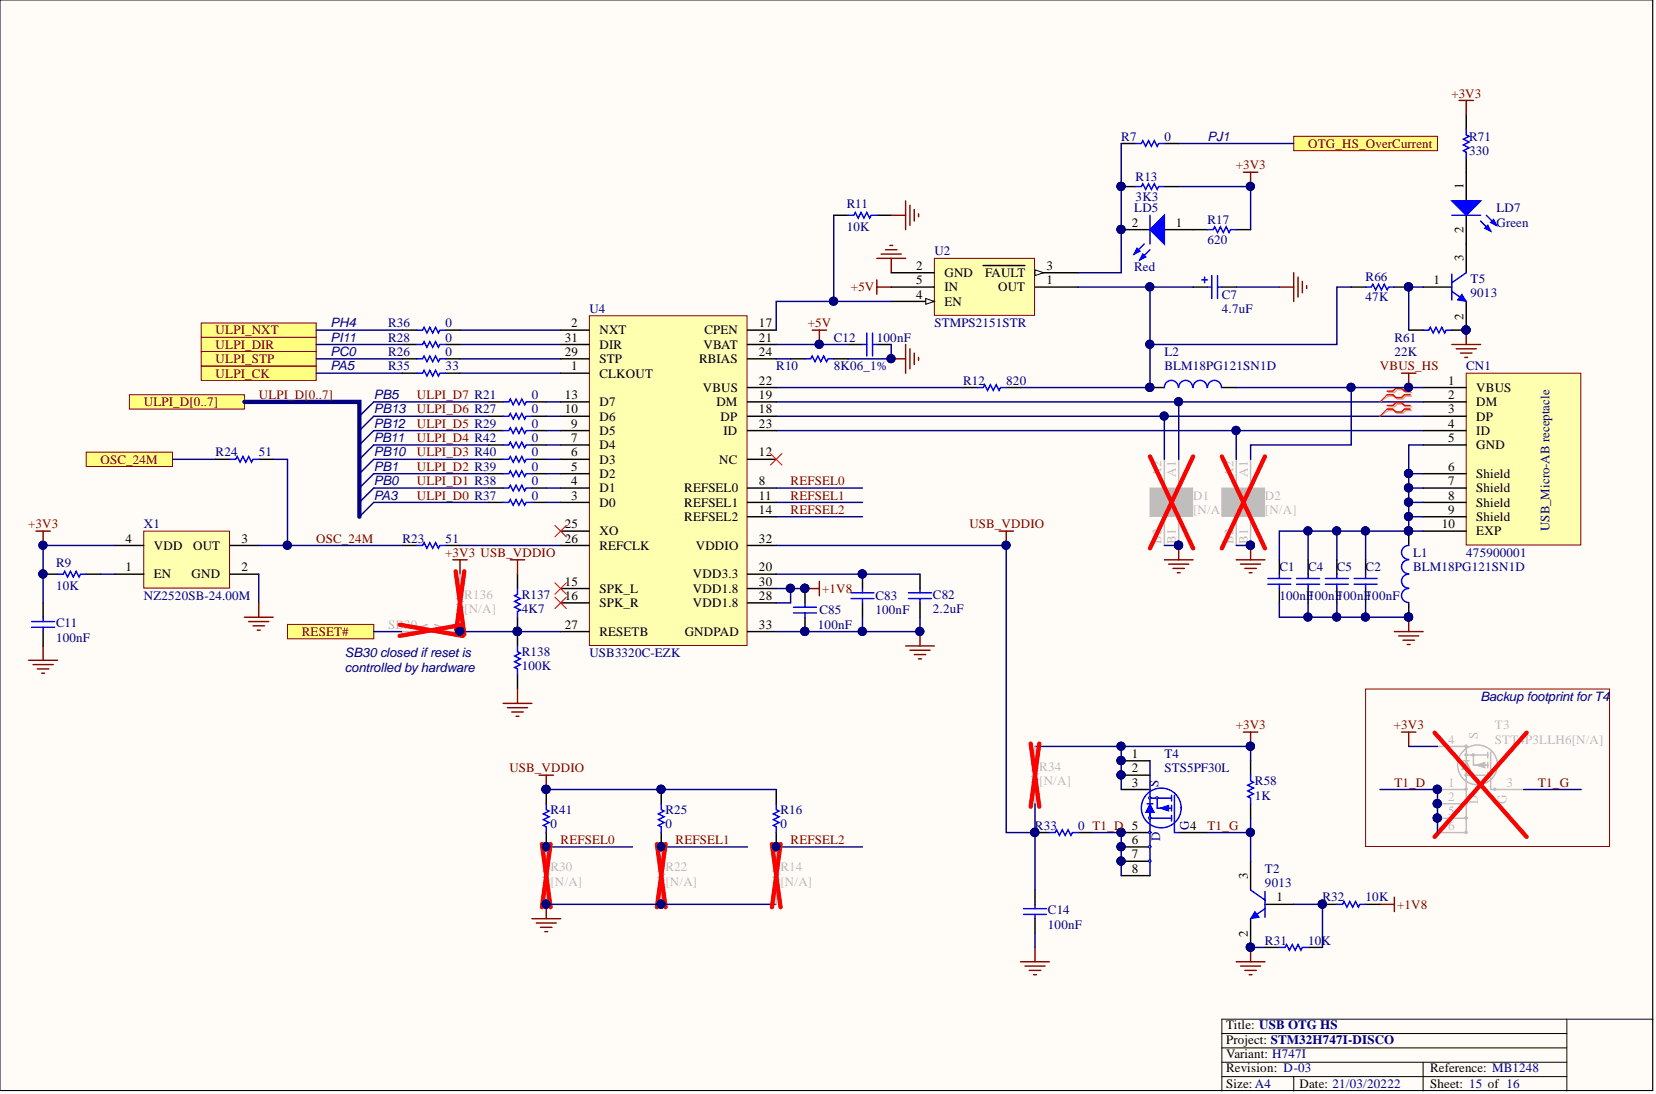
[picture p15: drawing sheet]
<svg xmlns="http://www.w3.org/2000/svg" width="292mm" height="193mm" viewBox="0 0 292 193" stroke-linecap="round" stroke-linejoin="round" font-family="sans-serif">
<defs><g id="words">
<g font-size="2.3" fill="#800000">
<text x="256" y="17.2">+3V3</text>
<text x="218" y="29.9">+3V3</text>
<text x="230.7" y="26.1">OTG_HS_OverCurrent</text>
<text x="150.1" y="51.4">+5V</text>
<text x="38" y="59">ULPI_NXT</text>
<text x="142.5" y="57.7">+5V</text>
<text x="38" y="61.5">ULPI_DIR</text>
<text x="38" y="64.1">ULPI_STP</text>
<text x="243.4" y="65.3">VBUS_HS</text>
<text x="25.4" y="71.7">ULPI_D[0..7]</text>
<text x="38" y="66.6">ULPI_CK</text>
<text x="45.6" y="70.4">ULPI_D[0..7]</text>
<text x="73.5" y="70.4">ULPI_D7 R21</text>
<text x="73.5" y="78">ULPI_D4 R42</text>
<text x="73.5" y="75.5">ULPI_D5 R29</text>
<text x="73.5" y="72.9">ULPI_D6 R27</text>
<text x="17.7" y="81.8">OSC_24M</text>
<text x="73.5" y="83">ULPI_D2 R39</text>
<text x="73.5" y="80.5">ULPI_D3 R40</text>
<text x="73.5" y="88.1">ULPI_D0 R37</text>
<text x="73.5" y="85.6">ULPI_D1 R38</text>
<text x="139.5" y="85.6">REFSEL0</text>
<text x="139.5" y="88.1">REFSEL1</text>
<text x="5" y="93.2">+3V3</text>
<text x="55.8" y="95.7">OSC_24M</text>
<text x="139.5" y="90.6">REFSEL2</text>
<text x="171" y="93.2">USB_VDDIO</text>
<text x="78.5" y="98.2">+3V3 USB_VDDIO</text>
<text x="145" y="104.6">+1V8</text>
<text x="53.2" y="112.2">RESET#</text>
<text x="218" y="128.6">+3V3</text>
<text x="245.9" y="128.6">+3V3</text>
<text x="89.8" y="136.2">USB_VDDIO</text>
<text x="245.9" y="138.8">T1_D</text>
<text x="271.3" y="138.8">T1_G</text>
<text x="98.9" y="148.9">REFSEL0</text>
<text x="119.2" y="148.9">REFSEL1</text>
<text x="139.5" y="148.9">REFSEL2</text>
<text x="213" y="146.3">T1_G</text>
<text x="246.5" y="160.3">+1V8</text>
</g>
<g font-size="2.3" fill="#000080">
<text x="197.8" y="24.8">R7</text>
<text x="205.4" y="24.8">0</text>
<text x="213" y="24.8">PJ1</text>
<text x="259.1" y="24.8">R71</text>
<text x="259.1" y="27.3">330</text>
<text x="200.3" y="31.9">R13</text>
<text x="200.3" y="35.4">3K3</text>
<text x="149.3" y="36.7">R11</text>
<text x="149.3" y="40.8">10K</text>
<text x="200.1" y="37.5">LD5</text>
<text x="213" y="39.5">R17</text>
<text x="264" y="37.5">LD7</text>
<text x="264" y="40">Green</text>
<text x="164.8" y="45.1">U2</text>
<text x="200.1" y="47.9">Red</text>
<text x="213" y="43">620</text>
<text x="215.5" y="52.7">C7</text>
<text x="240.9" y="49.6">R66</text>
<text x="240.9" y="53.2">47K</text>
<text x="259.4" y="49.9">T5</text>
<text x="259.4" y="52.4">9013</text>
<text x="58.3" y="57.7">PH4</text>
<text x="68.5" y="57.7">R36</text>
<text x="78.6" y="57.7">0</text>
<text x="104" y="55.2">U4</text>
<text x="164.8" y="57.7">STMPS2151STR</text>
<text x="215.5" y="55.2">4.7uF</text>
<text x="58.3" y="60.3">PI11</text>
<text x="58.3" y="62.8">PC0</text>
<text x="58.3" y="65.3">PA5</text>
<text x="68.5" y="65.3">R35</text>
<text x="68.5" y="60.3">R28</text>
<text x="68.5" y="62.8">R26</text>
<text x="78.6" y="65.3">33</text>
<text x="78.6" y="60.3">0</text>
<text x="78.6" y="62.8">0</text>
<text x="136.9" y="65.3">R10</text>
<text x="147.1" y="65.3">8K06_1%</text>
<text x="147.1" y="60.3">C12</text>
<text x="154.7" y="60.3">100nF</text>
<text x="205.4" y="62.8">L2</text>
<text x="205.4" y="65.3">BLM18PG121SN1D</text>
<text x="245.9" y="60.3">R61</text>
<text x="245.9" y="62.8">22K</text>
<text x="258.6" y="65.3">CN1</text>
<text x="65.9" y="70.4">PB5</text>
<text x="93.8" y="70.4">0</text>
<text x="169.9" y="67.9">R12</text>
<text x="177.5" y="67.9">820</text>
<text x="65.9" y="78">PB11</text>
<text x="65.9" y="75.5">PB12</text>
<text x="65.9" y="72.9">PB13</text>
<text x="93.8" y="72.9">0</text>
<text x="93.8" y="75.5">0</text>
<text x="93.8" y="78">0</text>
<text x="38" y="80.5">R24</text>
<text x="45.6" y="80.5">51</text>
<text x="65.9" y="83">PB1</text>
<text x="65.9" y="80.5">PB10</text>
<text x="93.8" y="80.5">0</text>
<text x="93.8" y="83">0</text>
<text x="65.9" y="88.1">PA3</text>
<text x="65.9" y="85.6">PB0</text>
<text x="93.8" y="85.6">0</text>
<text x="93.8" y="88.1">0</text>
<text x="25.4" y="93.2">X1</text>
<text x="71" y="95.7">R23</text>
<text x="78.6" y="95.7">51</text>
<text x="273.3" y="93.7" transform="rotate(-90 273.3 93.7)">USB_Micro-AB receptacle</text>
<text x="9.9" y="100">R9</text>
<text x="225.7" y="100.8">C1</text>
<text x="230.7" y="100.8">C4</text>
<text x="235.8" y="100.8">C5</text>
<text x="240.9" y="100.8">C2</text>
<text x="249.2" y="98.2">L1</text>
<text x="249.2" y="100.8">BLM18PG121SN1D</text>
<text x="258.6" y="98.2">475900001</text>
<text x="9.9" y="104.1">10K</text>
<text x="25.4" y="105.8">NZ2520SB-24.00M</text>
<text x="92" y="105.6">R137</text>
<text x="154.4" y="105.8">C83</text>
<text x="164.6" y="105.6">C82</text>
<text x="225.7" y="105.8">100nF100nF100nF</text>
<text x="240.9" y="105.8">100nF</text>
<text x="9.9" y="110.6">C11</text>
<text x="9.9" y="113.2">100nF</text>
<text x="92" y="108.1">4K7</text>
<text x="144.3" y="110.9">100nF</text>
<text x="144.5" y="108.4">C85</text>
<text x="154.4" y="108.4">100nF</text>
<text x="164.6" y="108.1">2.2uF</text>
<text x="60.9" y="116">SB30 closedifresetis</text>
<text x="60.9" y="118.5">controlled byhardware</text>
<text x="92" y="115.7">R138</text>
<text x="92" y="118.2">100K</text>
<text x="104" y="116">USB3320C-EZK</text>
<text x="261.2" y="123.6">Backup footprintforT4</text>
<text x="205.4" y="133.7">T4</text>
<text x="205.4" y="136.2">STS5PF30L</text>
<text x="97.1" y="143.6">R41</text>
<text x="117.4" y="143.6">R25</text>
<text x="137.7" y="143.6">R16</text>
<text x="204.4" y="138.8" transform="rotate(-90 204.4 138.8)">S</text>
<text x="221.4" y="138.5">R58</text>
<text x="221.4" y="141">1K</text>
<text x="97.1" y="146.1">0</text>
<text x="117.4" y="146.1">0</text>
<text x="137.7" y="146.1">0</text>
<text x="182.6" y="146.3">R33</text>
<text x="190.2" y="146.3">0 T1_D 5</text>
<text x="204.6" y="148.4" transform="rotate(-90 204.6 148.4)">D</text>
<text x="209.7" y="146.3" transform="rotate(-90 209.7 146.3)">G</text>
<text x="223.1" y="153.9">T2</text>
<text x="184.8" y="161.3">C14</text>
<text x="223.1" y="156.5">9013</text>
<text x="233.3" y="159">R32</text>
<text x="240.9" y="159">10K</text>
<text x="184.8" y="163.8">100nF</text>
<text x="223.1" y="166.6">R31</text>
<text x="230.7" y="166.6">10K</text>
</g>
<g font-size="2.3">
<text x="258.1" y="33.4" transform="rotate(-90 258.1 33.4)">1</text>
<text x="199.6" y="40">2</text>
<text x="207.4" y="40">1</text>
<text x="258.1" y="41.2" transform="rotate(-90 258.1 41.2)">2</text>
<text x="161.6" y="47.6">2</text>
<text x="184.6" y="47.6">3</text>
<text x="258.1" y="46.1" transform="rotate(-90 258.1 46.1)">3</text>
<text x="161.6" y="50.1">5</text>
<text x="161.6" y="52.7">4</text>
<text x="166.6" y="48.9">GND</text>
<text x="166.6" y="51.4">IN</text>
<text x="166.6" y="53.9">EN</text>
<text x="173.8" y="48.9">FAULT</text>
<text x="176.1" y="51.4">OUT</text>
<text x="184.6" y="50.1">1</text>
<text x="252.9" y="50.1">1</text>
<text x="100.7" y="57.7">2</text>
<text x="105.7" y="59">NXT</text>
<text x="124.2" y="59">CPEN</text>
<text x="133.9" y="57.7">17</text>
<text x="258.1" y="56.4" transform="rotate(-90 258.1 56.4)">2</text>
<text x="99.6" y="60.3">31</text>
<text x="99.6" y="62.8">29</text>
<text x="100.7" y="65.3">1</text>
<text x="105.7" y="61.5">DIR</text>
<text x="105.7" y="64.1">STP</text>
<text x="123.3" y="64.1">RBIAS</text>
<text x="124.1" y="61.5">VBAT</text>
<text x="133.9" y="60.3">21</text>
<text x="133.9" y="62.8">24</text>
<text x="99.6" y="70.4">13</text>
<text x="105.7" y="66.6">CLKOUT</text>
<text x="105.7" y="71.7">D7</text>
<text x="124" y="69.1">VBUS</text>
<text x="126.4" y="71.7">DM</text>
<text x="133.9" y="67.9">22</text>
<text x="133.9" y="70.4">19</text>
<text x="255.4" y="67.9">1</text>
<text x="255.4" y="70.4">2</text>
<text x="260.4" y="69.1">VBUS</text>
<text x="260.4" y="71.7">DM</text>
<text x="99.6" y="72.9">10</text>
<text x="100.7" y="75.5">9</text>
<text x="100.7" y="78">7</text>
<text x="105.7" y="74.2">D6</text>
<text x="105.7" y="76.7">D5</text>
<text x="127.1" y="74.2">DP</text>
<text x="127.6" y="76.7">ID</text>
<text x="133.9" y="75.5">23</text>
<text x="133.9" y="72.9">18</text>
<text x="255.4" y="72.9">3</text>
<text x="255.4" y="75.5">4</text>
<text x="255.4" y="78">5</text>
<text x="260.4" y="74.2">DP</text>
<text x="260.4" y="76.7">ID</text>
<text x="100.7" y="80.5">6</text>
<text x="100.7" y="83">5</text>
<text x="105.7" y="79.2">D4</text>
<text x="105.7" y="81.8">D3</text>
<text x="126.9" y="81.8">NC</text>
<text x="133.9" y="80.5">12</text>
<text x="255.4" y="83">6</text>
<text x="260.4" y="79.2">GND</text>
<text x="100.7" y="85.6">4</text>
<text x="100.7" y="88.1">3</text>
<text x="105.7" y="84.3">D2</text>
<text x="105.7" y="86.8">D1</text>
<text x="105.7" y="89.4">D0</text>
<text x="120.7" y="86.8">REFSEL0</text>
<text x="120.7" y="89.4">REFSEL1</text>
<text x="133.9" y="85.6">8</text>
<text x="133.9" y="88.1">11</text>
<text x="255.4" y="85.6">7</text>
<text x="255.4" y="88.1">8</text>
<text x="260.4" y="84.3">Shield</text>
<text x="260.4" y="86.8">Shield</text>
<text x="260.4" y="89.4">Shield</text>
<text x="22.1" y="95.7">4</text>
<text x="42.6" y="95.7">3</text>
<text x="99.6" y="93.2">25</text>
<text x="99.6" y="95.7">26</text>
<text x="105.7" y="94.4">XO</text>
<text x="120.7" y="91.9">REFSEL2</text>
<text x="133.9" y="90.6">14</text>
<text x="133.9" y="95.7">32</text>
<text x="254.3" y="93.2">10</text>
<text x="255.4" y="90.6">9</text>
<text x="260.4" y="91.9">Shield</text>
<text x="260.4" y="94.4">EXP</text>
<text x="22.1" y="100.8">1</text>
<text x="27.1" y="97">VDD</text>
<text x="34.1" y="97">OUT</text>
<text x="42.6" y="100.8">2</text>
<text x="105.7" y="97">REFCLK</text>
<text x="122.7" y="97">VDDIO</text>
<text x="133.9" y="100.8">20</text>
<text x="27.1" y="102">EN</text>
<text x="33.8" y="102">GND</text>
<text x="99.6" y="105.8">16</text>
<text x="99.6" y="103.3">15</text>
<text x="105.7" y="107.1">SPK_R</text>
<text x="105.7" y="104.6">SPK_L</text>
<text x="122.2" y="104.6">VDD1.8</text>
<text x="122.2" y="102">VDD3.3</text>
<text x="122.2" y="107.1">VDD1.8</text>
<text x="133.9" y="103.3">30</text>
<text x="133.9" y="105.8">28</text>
<text x="99.6" y="110.9">27</text>
<text x="105.7" y="112.2">RESETB</text>
<text x="120.8" y="112.2">GNDPAD</text>
<text x="133.9" y="110.9">33</text>
<text x="199.6" y="136.2">2</text>
<text x="199.6" y="133.7">1</text>
<text x="199.6" y="138.8">3</text>
<text x="199.6" y="148.9">6</text>
<text x="209.9" y="146.3">4</text>
<text x="199.6" y="151.4">7</text>
<text x="199.6" y="153.9">8</text>
<text x="220.1" y="155" transform="rotate(-90 220.1 155)">3</text>
<text x="225.2" y="159">1</text>
<text x="220.1" y="165.3" transform="rotate(-90 220.1 165.3)">2</text>
<text x="216.3" y="181.5">Title: USB OTG HS</text>
<text x="216.3" y="184.1">Project: STM32H747I-DISCO</text>
<text x="216.3" y="191.9">Size: A4</text>
<text x="216.3" y="189.1">Revision: D-03</text>
<text x="216.3" y="186.6">Variant: H747I</text>
<text x="229.2" y="191.9">Date: 21/03/20222</text>
<text x="252.3" y="189.1">Reference: MB1248</text>
<text x="252.3" y="191.9">Sheet: 15 of 16</text>
</g>
<g font-size="2.3" fill="#bfbebc">
<text x="204.9" y="84.1" transform="rotate(-90 204.9 84.1)">A2</text>
<text x="207.4" y="84.1" transform="rotate(-90 207.4 84.1)">A1</text>
<text x="210.5" y="88.1">D1</text>
<text x="217.5" y="84.1" transform="rotate(-90 217.5 84.1)">A2</text>
<text x="220.1" y="84.1" transform="rotate(-90 220.1 84.1)">A1</text>
<text x="223.1" y="88.1">D2</text>
<text x="204.9" y="95.9" transform="rotate(-90 204.9 95.9)">B2</text>
<text x="207.4" y="95.9" transform="rotate(-90 207.4 95.9)">B1</text>
<text x="210.5" y="90.6">[N/A]</text>
<text x="217.5" y="95.9" transform="rotate(-90 217.5 95.9)">B2</text>
<text x="220.1" y="95.9" transform="rotate(-90 220.1 95.9)">B1</text>
<text x="223.1" y="90.6">[N/A]</text>
<text x="81.9" y="105.6">R136</text>
<text x="68.5" y="110.9">SB30</text>
<text x="81.9" y="108.1">[N/A]</text>
<text x="255.4" y="131.2">4</text>
<text x="260.7" y="130.4" transform="rotate(-90 260.7 130.4)">S</text>
<text x="263.7" y="128.6">T3</text>
<text x="263.7" y="131.2">STT4P3LLH6[N/A]</text>
<text x="183.3" y="136">R34</text>
<text x="183.3" y="138.5">[N/A]</text>
<text x="255.4" y="143.8">5</text>
<text x="255.4" y="141.3">2</text>
<text x="255.4" y="138.8">1</text>
<text x="260.7" y="141.8" transform="rotate(-90 260.7 141.8)">D</text>
<text x="265.7" y="141.8" transform="rotate(-90 265.7 141.8)">G</text>
<text x="265.7" y="138.8">3</text>
<text x="255.4" y="146.3">6</text>
<text x="97.1" y="153.7">R30</text>
<text x="117.4" y="153.7">R22</text>
<text x="137.7" y="153.7">R14</text>
<text x="97.1" y="156.2">[N/A]</text>
<text x="117.4" y="156.2">[N/A]</text>
<text x="137.7" y="156.2">[N/A]</text>
</g>
</g></defs>
<path d="M0 0h291.5v192.4h-291.5z" fill="#fffcf8" stroke="#000" stroke-width=".18"/>
<path d="M276.4 179.8v12.6M291.6 179.8h-76.1v12.6M215.5 182.3h60.9M215.5 184.8h60.9M215.5 189.9h60.9M215.5 187.4h60.9M228.2 189.9v2.5M251 187.4v5" fill="none" stroke="#000" stroke-width=".18"/>
<g fill="#ffff80" stroke="#800000" stroke-width=".18">
<path d="M22.8 69.6h20.3v2.6h-20.3z" fill-rule="evenodd"/>
<path d="M35.5 64.6h20.3v2.5h-20.3z" fill-rule="evenodd"/>
</g>
<path d="M43.1 70.9h20.3v20.2" fill="none" stroke="#000080" stroke-width=".76"/>
<path d="M65.9 70.9l-2.5 2.5M65.9 73.4l-2.5 2.6M65.9 76l-2.5 2.5M65.9 78.5l-2.5 2.5" fill="none" stroke="#000080" stroke-width=".25"/>
<g fill="#ffff80" stroke="#800000" stroke-width=".18">
<path d="M35.5 59.5h20.3v2.5h-20.3z" fill-rule="evenodd"/>
<path d="M35.5 57h20.3v2.5h-20.3z" fill-rule="evenodd"/>
<path d="M35.5 62h20.3v2.6h-20.3z" fill-rule="evenodd"/>
</g>
<path d="M154.7 49.4v2.5M154.7 50.6h2.5M154.7 45.6h5M155.4 44.8h3.6M156.2 44.1h2M157 43.3h.5M157.2 45.6v2.5M225.7 50.6h2.5M228.2 48.1v5.1M229 48.9v3.5M229.7 49.6v2M230.5 50.4v.5" fill="none" stroke="#800000" stroke-width=".25"/>
<path d="M197.8 32.9h2.5M205.4 32.9h2.5M197.8 40.5h5M205.4 40.5h5.1" fill="none" stroke="#000" stroke-width=".25"/>
<g fill="#000080" stroke="#000080" stroke-width=".18">
<circle cx="197.7" cy="32.9" r=".72"/>
<circle cx="197.7" cy="40.5" r=".72"/>
</g>
<path d="M200.3 32.9h1l.3-.5 .5 1 .5-1 .5 1 .5-1 .5 1 .3-.5h1" fill="none" stroke="#00f" stroke-width=".25"/>
<path d="M202.8 40.5l2.6-2.5v5z" fill="#00f"/>
<path d="M201.8 43l-1.7 1.8M202.8 40.5l2.6-2.5v5zM202.8 44.1l-1.7 1.7" fill="none" stroke="#00f" stroke-width=".25"/>
<path d="M200.6 43.8l.5 .5-1 .5z" fill="#00f"/>
<path d="M200.6 43.8l.5 .5-1 .5z" fill="none" stroke="#00f" stroke-width=".25"/>
<path d="M201.6 44.8l.5 .5-1 .5z" fill="#00f"/>
<path d="M202.8 38v5M201.6 44.8l.5 .5-1 .5zM212 49.4h1M212.5 48.9v1M213 40.5h1l.3-.5 .5 1 .5-1 .5 1 .5-1 .5 1 .2-.5h1.1M213 50.6h.7M213.7 48.6v4.1M214.8 50.6h.7M214.8 48.6v4.1" fill="none" stroke="#00f" stroke-width=".25"/>
<g fill="#000080" stroke="#000080" stroke-width=".18">
<circle cx="197.7" cy="40.5" r=".72"/>
<circle cx="220.6" cy="32.9" r=".72"/>
<circle cx="248.4" cy="108.8" r=".72"/>
<circle cx="157.2" cy="63.3" r=".72"/>
<circle cx="207.9" cy="70.9" r=".72"/>
<circle cx="205.3" cy="73.4" r=".72"/>
<circle cx="218" cy="75.9" r=".72"/>
</g>
<path d="M210.5 40.5h2.5M210.5 50.6h2.5M215.5 50.6h2.6M218.1 40.5h2.5" fill="none" stroke="#000" stroke-width=".25"/>
<path d="M207.9 32.9h12.7v7.6M218.1 50.6h7.6M136.9 70.9h114.1M136.9 73.4h114.1M136.9 76h114.1" fill="none" stroke="#000080" stroke-width=".25"/>
<path d="M157.2 63.3h2.5M159.7 60.8v5M160.5 61.5v3.6M161.3 62.3v2M162 63v.5M245.9 111.4h5.1M246.7 112.2h3.6M247.5 112.9h2M248.2 113.7h.5M248.5 108.9v2.5" fill="none" stroke="#800000" stroke-width=".25"/>
<path d="M258.6 65.8h20.2v30.3h-20.2z" fill="#ffffb0" stroke="#800000" stroke-width=".18"/>
<g fill="none" stroke="#000" stroke-width=".25">
<path d="M147.1 38h2.5M154.7 38h2.5M258.6 20.2v2.6M258.6 27.8v7.6M258.6 38v5M169.9 68.4h2.5M177.5 68.4h2.5M251 68.4h7.6M251 70.9h7.6M251 73.4h7.6M251 76h7.6M251 78.5h7.6"/>
<path d="M251 83.6h7.6M251 86.1h7.6M251 88.6h7.6M251 91.1h7.6M251 93.7h7.6"/>
</g>
<path d="M157.2 38h2.5M159.7 35.4v5.1M160.5 36.2v3.5M161.3 37v2M162 37.7v.5M247.2 65.8h2.6M248.5 65.8v2.6M159.7 113.9h5.1M160.5 114.7h3.5M161.3 115.5h2M162 116.2h.5M162.3 111.4v2.5" fill="none" stroke="#800000" stroke-width=".25"/>
<g fill="#000080" stroke="#000080" stroke-width=".18">
<circle cx="248.4" cy="68.3" r=".72"/>
<circle cx="162.2" cy="111.4" r=".72"/>
</g>
<path d="M65.9 76h20.3M65.9 73.4h20.3M136.9 68.4h33M65.9 81l-2.5 2.6M65.9 83.6l-2.5 2.5M65.9 86.1l-2.5 2.5M65.9 88.6l-2.5 2.5" fill="none" stroke="#000080" stroke-width=".25"/>
<path d="M149.6 38h1l.3-.5 .5 1 .5-1 .5 1 .5-1 .5 1 .3-.5h1M258.6 22.8v1l.5 .2-1 .6 1 .5-1 .5 1 .5-1 .5 .5 .2v1M172.4 68.4h1l.3-.5 .5 1 .5-1 .5 1 .5-1 .5 1 .3-.5h1" fill="none" stroke="#00f" stroke-width=".25"/>
<path d="M256.1 35.4h5.1l-2.6 2.6z" fill="#00f"/>
<path d="M256.1 35.4h5.1l-2.6 2.6zM261.2 39l1.7 1.8M262.2 38l1.8 1.7" fill="none" stroke="#00f" stroke-width=".25"/>
<path d="M261.9 40.3l.5-.6 .5 1.1z" fill="#00f"/>
<path d="M261.9 40.3l.5-.6 .5 1.1z" fill="none" stroke="#00f" stroke-width=".25"/>
<path d="M262.9 39.2l.5-.5 .6 1z" fill="#00f"/>
<g fill="none" stroke="#00f" stroke-width=".25">
<path d="M256.1 38h5.1M262.9 39.2l.5-.5 .6 1zM240.9 50.6h1l.2-.5 .6 1 .5-1 .5 1 .5-1 .5 1 .2-.5h1M251 58.2h1l.3-.5 .5 1 .5-1 .5 1 .5-1 .5 1 .3-.5h1M223.6 103.1h4.1M223.6 102h4.1M225.7 101.3v.7M225.7 103.1v.7M228.7 103.1h4.1M228.7 102h4.1M230.7 101.3v.7M230.7 103.1v.7"/>
<path d="M233.8 103.1h4M233.8 102h4M235.8 101.3v.7M235.8 103.1v.7M238.8 103.1h4.1M238.8 102h4.1M240.9 101.3v.7M240.9 103.1v.7"/>
</g>
<path d="M258.6 58.2v2.6M256.1 60.8h5.1M256.9 61.5h3.5M257.6 62.3h2M258.4 63h.5" fill="none" stroke="#800000" stroke-width=".25"/>
<g fill="#000080" stroke="#000080" stroke-width=".18">
<circle cx="258.6" cy="58.2" r=".72"/>
<circle cx="248.4" cy="50.6" r=".72"/>
<circle cx="235.8" cy="108.8" r=".72"/>
<circle cx="230.7" cy="108.8" r=".72"/>
<circle cx="240.8" cy="108.8" r=".72"/>
<circle cx="240.8" cy="93.6" r=".72"/>
<circle cx="230.7" cy="93.6" r=".72"/>
<circle cx="235.8" cy="93.6" r=".72"/>
</g>
<path d="M238.3 50.6h2.6M245.9 50.6h2.6M248.5 58.2h2.5M256.1 58.2h2.5M225.7 98.7v2.6M230.7 98.7v2.6M235.8 98.7v2.6M240.9 98.7v2.6M225.7 103.8v2.5M230.7 103.8v2.5M235.8 103.8v2.5M240.9 103.8v2.5" fill="none" stroke="#000" stroke-width=".25"/>
<path d="M230.7 93.7v5M235.8 93.7v5M240.9 93.7v5M230.7 106.3v2.6M235.8 106.3v2.6M240.9 106.3v2.6" fill="none" stroke="#000080" stroke-width=".25"/>
<path d="M50.7 110.1h15.2v2.6h-15.2z" fill-rule="evenodd" fill="#ffff80" stroke="#800000" stroke-width=".18"/>
<path d="M55.8 65.8h15.2M81.1 65.8h17.8M248.5 83.6h2.5M248.5 86.1h2.5M248.5 88.6h2.5M248.5 91.1h2.5" fill="none" stroke="#000080" stroke-width=".25"/>
<g fill="#000080" stroke="#000080" stroke-width=".18">
<circle cx="248.4" cy="83.5" r=".72"/>
<circle cx="248.4" cy="86" r=".72"/>
<circle cx="248.4" cy="88.6" r=".72"/>
<circle cx="248.4" cy="91.1" r=".72"/>
<circle cx="258.6" cy="58.2" r=".72"/>
</g>
<path d="M251 50.6h5.1M258.6 43v5.1M258.6 53.2v5" fill="none" stroke="#000" stroke-width=".25"/>
<path d="M256.1 51.4l2.5 1.8M256.1 48.4v4.5M258.6 48.1l-2.5 1.8" fill="none" stroke="#00f" stroke-width=".25"/>
<path d="M257.9 51.9l.7 1.3-1.5-.3z" fill="#00f"/>
<path d="M257.9 51.9l.7 1.3-1.5-.3z" fill="none" stroke="#00f" stroke-width=".18"/>
<g fill="#000080" stroke="#000080" stroke-width=".18">
<circle cx="258.6" cy="58.2" r=".72"/>
<circle cx="248.4" cy="50.6" r=".72"/>
<circle cx="207.9" cy="96.2" r=".72"/>
<circle cx="220.6" cy="96.2" r=".72"/>
<circle cx="207.9" cy="70.9" r=".72"/>
<circle cx="205.3" cy="73.4" r=".72"/>
<circle cx="238.3" cy="68.3" r=".72"/>
<circle cx="218" cy="75.9" r=".72"/>
<circle cx="220.6" cy="32.9" r=".72"/>
</g>
<path d="M251 50.6h-2.5v7.6M205.4 73.4v7.6M207.9 70.9v10.1M218.1 76v5M238.3 68.4v10.1h-17.7v2.5M205.4 96.2h2.5M218.1 96.2h2.5" fill="none" stroke="#000080" stroke-width=".25"/>
<path d="M205.4 81v5.1M205.4 91.1v5.1M207.9 81v5.1M207.9 91.1v5.1M218.1 81v5.1M218.1 91.1v5.1M220.6 81v5.1M220.6 91.1v5.1" fill="none" stroke="#bfbebc" stroke-width=".25"/>
<g fill="#bfbebc" stroke="#bfbebc" stroke-width=".18">
<path d="M202.8 86.1h7.6v5h-7.6z"/>
<path d="M215.5 86.1h7.6v5h-7.6z"/>
</g>
<path d="M202.8 80.5l7.7 16.2M210.5 80.5l-7.7 16.2M215.5 80.5l7.6 16.2M223.1 80.5l-7.6 16.2" fill="none" stroke="#f00" stroke-width=".76"/>
<g fill="none" stroke="#800000" stroke-width=".25">
<path d="M257.4 17.7h2.5M258.6 17.7v2.5M219.3 30.4h2.6M220.6 30.4v2.5M205.4 98.7h5.1M206.1 99.5h3.6M207.9 96.2v2.5M218.1 98.7h5M218.8 99.5h3.6M220.6 96.2v2.5M206.9 100.3h2M207.7 101h.5"/>
<path d="M219.6 100.3h2M220.3 101h.5"/>
</g>
<path d="M164.8 45.6h17.7v10h-17.7z" fill="#ffffb0" stroke="#800000" stroke-width=".18"/>
<path d="M157.2 48.1h7.6M157.2 50.6h7.6M157.2 53.2h7.6" fill="none" stroke="#000" stroke-width=".25"/>
<path d="M163.3 52.7l1.5 .5-1.5 .5z" fill="#fffcf8"/>
<path d="M163.3 52.7l1.5 .5-1.5 .5z" fill="none" stroke="#000" stroke-width=".18"/>
<path d="M182.6 50.6h7.6M182.6 48.1h7.6" fill="none" stroke="#000" stroke-width=".25"/>
<path d="M182.6 47.6l1.5 .5-1.5 .5z" fill="#fffcf8"/>
<path d="M182.6 47.6l1.5 .5-1.5 .5z" fill="none" stroke="#000" stroke-width=".18"/>
<path d="M173.4 46.8h7.4" fill="none" stroke="#000" stroke-width=".25"/>
<path d="M147.1 38v15.2h10.1" fill="none" stroke="#000080" stroke-width=".25"/>
<circle cx="147" cy="53.1" r=".72" fill="#000080" stroke="#000080" stroke-width=".18"/>
<path d="M228.2 24h25.4v2.6h-25.4z" fill-rule="evenodd" fill="#ffff80" stroke="#800000" stroke-width=".18"/>
<path d="M197.8 25.3h2.5M205.4 25.3h2.5M71 65.8h2.5M78.6 65.8h2.5M91.3 101.3v2.5M91.3 108.9v2.5M142 103.8v2.5M142 108.9v2.5M152.1 101.3v2.5M152.1 106.3v2.6M182.6 157v2.5M182.6 162v2.6" fill="none" stroke="#000" stroke-width=".25"/>
<g fill="none" stroke="#00f" stroke-width=".25">
<path d="M200.3 25.3h1l.3-.5 .5 1 .5-1 .5 1 .5-1 .5 1 .3-.5h1M73.5 65.8h1l.3-.5 .5 1 .5-1 .5 1 .5-1 .5 1 .3-.5h1M91.3 103.8v1l-.5 .3 1 .5-1 .5 1 .5-1 .5 1 .5-.5 .3v1M140 108.1h4M140 107.1h4M142 106.3v.8M142 108.1v.8M150.1 105.6h4.1M150.1 104.6h4.1M152.1 103.8v.8M152.1 105.6v.7M182.6 159.5v.8"/>
<path d="M180.5 161.3h4.1M180.5 160.3h4.1M182.6 161.3v.7"/>
</g>
<g fill="none" stroke="#000080" stroke-width=".25">
<path d="M197.8 25.3v22.8h-7.6M207.9 25.3h20.3M81.1 58.2h17.8M190.2 50.6h20.3M238.3 50.6h-2.5v10.2h-33v7.6h-22.8M65.9 78.5h20.3M65.9 70.9h20.3M81.1 60.8h17.8M81.1 63.3h17.8M65.9 81h20.3M65.9 83.6h20.3M65.9 86.1h20.3"/>
<path d="M65.9 88.6h20.3M65.9 111.4h5.1"/>
</g>
<g fill="#000080" stroke="#000080" stroke-width=".18">
<circle cx="197.7" cy="32.9" r=".72"/>
<circle cx="197.7" cy="40.5" r=".72"/>
<circle cx="202.8" cy="60.7" r=".72"/>
<circle cx="202.8" cy="68.3" r=".72"/>
<circle cx="202.8" cy="50.6" r=".72"/>
<circle cx="152.1" cy="101.2" r=".72"/>
<circle cx="142" cy="103.8" r=".72"/>
<circle cx="142" cy="111.4" r=".72"/>
<circle cx="91.2" cy="111.4" r=".72"/>
</g>
<path d="M244.9 69.2h1l.6-.5h1l.5 .5h1M244.9 69.9h1l.6 .5h1l.5-.5h1M244.9 71.8h1l.6-.5h1l.5 .5h1M244.9 72.4h1l.6 .5h1l.5-.5h1" fill="none" stroke="#d0a19e" stroke-width=".25"/>
<path d="M244.9 69.9l-1.5 1M244.9 72.4l-1.5 1" fill="none" stroke="#d0a19e" stroke-width=".18"/>
<path d="M244.7 69h1l.5-.5h1l.5 .5h1M244.7 69.6h1l.5 .5h1l.5-.5h1M244.7 71.5h1l.5-.5h1l.5 .5h1M244.7 72.2h1l.5 .5h1l.5-.5h1" fill="none" stroke="#f00" stroke-width=".25"/>
<path d="M244.7 69.6l-1.3 1.3M244.7 72.2l-1.3 1.2" fill="none" stroke="#f00" stroke-width=".18"/>
<path d="M104 55.7h27.8v58.2h-27.8z" fill="#ffffb0" stroke="#800000" stroke-width=".18"/>
<g fill="none" stroke="#000" stroke-width=".25">
<path d="M71 58.2h2.5M78.6 58.2h2.5M98.9 58.2h5.1M131.8 58.2h5.1M71 60.8h2.5M71 63.3h2.5M78.6 60.8h2.5M78.6 63.3h2.5M86.2 76h2.5M86.2 73.4h2.5M86.2 70.9h2.5M86.2 78.5h2.5"/>
<path d="M93.8 76h2.6M93.8 73.4h2.6M93.8 70.9h2.6M93.8 78.5h2.6M98.9 76h5.1M98.9 73.4h5.1M98.9 70.9h5.1M98.9 60.8h5.1M98.9 63.3h5.1M98.9 65.8h5.1M98.9 78.5h5.1M131.8 68.4h5.1"/>
<path d="M131.8 76h5.1M131.8 73.4h5.1M131.8 70.9h5.1M131.8 60.8h5.1M131.8 63.3h5.1M139.5 63.3h2.5M147.1 63.3h2.5M149.6 60.8h2.5M154.7 60.8h2.5M86.2 86.1h2.5M86.2 81h2.5M86.2 83.6h2.5"/>
<path d="M86.2 88.6h2.5M93.8 86.1h2.6M93.8 81h2.6M93.8 83.6h2.6M93.8 88.6h2.6M98.9 86.1h5.1M98.9 81h5.1M98.9 83.6h5.1M98.9 88.6h5.1M98.9 93.7h5.1M98.9 96.2h5.1M131.8 86.1h5.1"/>
<path d="M131.8 81h5.1M131.8 88.6h5.1M131.8 96.2h5.1M131.8 91.1h5.1M98.9 111.4h5.1M98.9 103.8h5.1M98.9 106.3h5.1M131.8 111.4h5.1M131.8 103.8h5.1M131.8 101.3h5.1M131.8 106.3h5.1M96.4 139.3v2.5"/>
<path d="M116.6 139.3v2.5M136.9 139.3v2.5M96.4 146.9v2.5M116.6 146.9v2.5M136.9 146.9v2.5"/>
</g>
<g fill="none" stroke="#00f" stroke-width=".25">
<path d="M73.5 58.2h1l.3-.5 .5 1 .5-1 .5 1 .5-1 .5 1 .3-.5h1M152.9 58.7v4.1M153.9 58.7v4.1M73.5 60.8h1l.3-.5 .5 1 .5-1 .5 1 .5-1 .5 1 .3-.5h1M73.5 63.3h1l.3-.5 .5 1 .5-1 .5 1 .5-1 .5 1 .3-.5h1M88.7 70.9h1.1l.2-.5 .5 1 .5-1 .5 1 .5-1 .5 1 .3-.5h1M88.7 73.4h1.1l.2-.5 .5 1 .5-1 .5 1 .5-1 .5 1 .3-.5h1M88.7 76h1.1l.2-.5 .5 1 .5-1 .5 1 .5-1 .5 1 .3-.5h1M88.7 78.5h1.1l.2-.5 .5 1 .5-1 .5 1 .5-1 .5 1 .3-.5h1M142 63.3h1l.3-.5 .5 1 .5-1 .5 1 .5-1 .5 1 .2-.5h1.1M152.1 60.8h.8M153.9 60.8h.8"/>
<path d="M88.7 81h1.1l.2-.5 .5 1 .5-1 .5 1 .5-1 .5 1 .3-.5h1M88.7 83.6h1.1l.2-.6 .5 1.1 .5-1.1 .5 1.1 .5-1.1 .5 1.1 .3-.5h1M88.7 86.1h1.1l.2-.5 .5 1 .5-1 .5 1 .5-1 .5 1 .3-.5h1M88.7 88.6h1.1l.2-.5 .5 1 .5-1 .5 1 .5-1 .5 1 .3-.5h1M96.4 141.8v1l.5 .3-1.1 .5 1.1 .5-1.1 .5 1.1 .5-1.1 .5 .6 .2v1.1M116.6 141.8v1l.5 .3-1 .5 1 .5-1 .5 1 .5-1 .5 .5 .2v1.1M136.9 141.8v1l.5 .3-1 .5 1 .5-1 .5 1 .5-1 .5 .5 .2v1.1"/>
</g>
<g fill="none" stroke="#000080" stroke-width=".25">
<path d="M55.8 58.2h15.2M147.1 53.2h-10.2v5M202.8 50.6v10.2M55.8 60.8h15.2M55.8 63.3h15.2M96.4 70.9h2.5M96.4 73.4h2.5M96.4 76h2.5M96.4 78.5h2.5M136.9 60.8h12.7M136.9 63.3h2.6M157.2 60.8v2.5h-7.6"/>
<path d="M96.4 81h2.5M96.4 83.6h2.5M96.4 86.1h2.5M96.4 88.6h2.5M136.9 86.1h15.2M136.9 88.6h15.2M136.9 91.1h15.2M136.9 103.8h5.1M139.5 103.8v2.5h-2.6M152.1 108.9v2.5M96.4 149.4h15.2M116.6 149.4h15.2"/>
<path d="M136.9 149.4h15.2M182.6 164.6v2.5"/>
</g>
<path d="M97.9 92.7l2 2M99.9 92.7l-2 2M135.9 80l2 2M137.9 80l-2 2M97.9 102.8l2 2M97.9 105.3l2 2.1M99.9 102.8l-2 2M99.9 105.3l-2 2.1" fill="none" stroke="#f00" stroke-width=".18"/>
<g fill="#000080" stroke="#000080" stroke-width=".18">
<circle cx="96.3" cy="139.2" r=".72"/>
<circle cx="96.3" cy="149.4" r=".72"/>
<circle cx="116.6" cy="139.2" r=".72"/>
<circle cx="116.6" cy="149.4" r=".72"/>
<circle cx="136.9" cy="149.4" r=".72"/>
<circle cx="96.3" cy="159.5" r=".72"/>
<circle cx="142" cy="103.8" r=".72"/>
<circle cx="139.4" cy="103.8" r=".72"/>
<circle cx="152.1" cy="111.4" r=".72"/>
<circle cx="144.5" cy="60.7" r=".72"/>
<circle cx="157.2" cy="63.3" r=".72"/>
<circle cx="147" cy="53.1" r=".72"/>
<circle cx="202.8" cy="50.6" r=".72"/>
<circle cx="202.8" cy="60.7" r=".72"/>
</g>
<g fill="none" stroke="#800000" stroke-width=".25">
<path d="M143.3 58.2h2.5M144.5 58.2v2.6M142 103.8h2.5M144.5 102.5v2.6M96.4 159.5v2.5M93.8 162h5.1M94.6 162.8h3.5M95.3 163.6h2.1M96.1 164.3h.5M180 169.6h5.1M180.8 170.4h3.5M181.5 171.2h2.1"/>
<path d="M182.3 171.9h.5M182.6 167.1v2.5"/>
</g>
<path d="M25.4 93.7h15.1v10h-15.1z" fill="#ffffb0" stroke="#800000" stroke-width=".18"/>
<path d="M20.3 96.2h5.1M40.6 96.2h5M7.6 101.3h2.5M15.2 101.3h2.5M20.3 101.3h5.1M40.6 101.3h5" fill="none" stroke="#000" stroke-width=".25"/>
<path d="M6.3 93.7h2.6M7.6 93.7v2.5M5.1 116.5h5M5.8 117.2h3.6M6.6 118h2M7.4 118.7h.5M7.6 113.9v2.6" fill="none" stroke="#800000" stroke-width=".25"/>
<path d="M17.7 101.3h2.6M45.6 101.3v5" fill="none" stroke="#000080" stroke-width=".25"/>
<g fill="#000080" stroke="#000080" stroke-width=".18">
<circle cx="7.6" cy="101.2" r=".72"/>
<circle cx="7.6" cy="96.2" r=".72"/>
</g>
<path d="M10.1 101.3h1.1l.2-.5 .5 1 .5-1 .5 1 .5-1 .5 1 .3-.5h1" fill="none" stroke="#00f" stroke-width=".25"/>
<path d="M15.2 79.8h15.2v2.5h-15.2z" fill-rule="evenodd" fill="#ffff80" stroke="#800000" stroke-width=".18"/>
<path d="M43.1 108.9h5.1M43.9 109.6h3.5M44.6 110.4h2.1M45.4 111.2h.5M45.6 106.3v2.6M219.3 129.1h2.6M220.6 129.1v2.6" fill="none" stroke="#800000" stroke-width=".25"/>
<path d="M30.4 81h7.6M48.2 81h2.5v15.2M81.1 96.2h17.8" fill="none" stroke="#000080" stroke-width=".25"/>
<g fill="#000080" stroke="#000080" stroke-width=".18">
<circle cx="50.7" cy="96.2" r=".72"/>
<circle cx="220.6" cy="131.6" r=".72"/>
<circle cx="182.5" cy="146.8" r=".72"/>
<circle cx="197.7" cy="146.8" r=".72"/>
</g>
<path d="M197.8 139.3h5M182.6 146.9h2.5M190.2 146.9h2.5M197.8 146.9h5M207.9 146.9h5.1" fill="none" stroke="#000" stroke-width=".25"/>
<g fill="none" stroke="#00f" stroke-width=".25">
<path d="M202.8 134.2v6.6M185.1 146.9h1l.3-.6 .5 1.1 .5-1.1 .5 1.1 .5-1.1 .5 1.1 .3-.5h1M202.8 146.9h.1M202.8 141.8v2.5M204.1 140.8v1.8h2.5M204.1 144.3h2.5M206.6 140.3v1M206.6 142v1.1M206.6 143.8v1M207.2 140.3v6.6h.7"/>
<circle cx="204.8" cy="142.5" r="3.5"/>
</g>
<circle cx="202.8" cy="144.3" r=".22" fill="#c0c0c0" stroke="#00f" stroke-width=".18"/>
<path d="M202.8 140.8h3.8M204.1 144.3h-1.3v10.2" fill="none" stroke="#00f" stroke-width=".25"/>
<g fill="#c0c0c0" stroke="#00f" stroke-width=".18">
<circle cx="202.8" cy="140.7" r=".22"/>
<circle cx="202.8" cy="144.3" r=".22"/>
<circle cx="204.1" cy="140.7" r=".22"/>
</g>
<path d="M202.8 141v3.1" fill="none" stroke="#00f" stroke-width=".25"/>
<path d="M204.6 142.6l1.5-.6v1.1z" fill="#00f"/>
<path d="M204.6 142.6l1.5-.6v1.1z" fill="none" stroke="#00f" stroke-width=".18"/>
<path d="M202.3 141.8h1.1" fill="none" stroke="#00f" stroke-width=".25"/>
<path d="M202.8 141.8l.8 1.5h-1.5z" fill="#00f"/>
<path d="M202.8 141.8l.8 1.5h-1.5z" fill="none" stroke="#00f" stroke-width=".18"/>
<path d="M197.8 149.4h5M197.8 151.9h5M197.8 154.5h5" fill="none" stroke="#000" stroke-width=".25"/>
<g fill="#000080" stroke="#000080" stroke-width=".18">
<circle cx="197.7" cy="149.4" r=".72"/>
<circle cx="197.7" cy="151.9" r=".72"/>
</g>
<g fill="#c0c0c0" stroke="#00f" stroke-width=".18">
<circle cx="202.8" cy="146.8" r=".22"/>
<circle cx="202.8" cy="149.4" r=".22"/>
<circle cx="202.8" cy="151.9" r=".22"/>
</g>
<path d="M197.8 136.7h5M197.8 134.2h5M220.6 151.9v5.1M223.1 159.5h5.1M220.6 162v5.1" fill="none" stroke="#000" stroke-width=".25"/>
<g fill="#000080" stroke="#000080" stroke-width=".18">
<circle cx="197.7" cy="136.7" r=".72"/>
<circle cx="197.7" cy="134.2" r=".72"/>
<circle cx="197.7" cy="146.8" r=".72"/>
<circle cx="197.7" cy="149.4" r=".72"/>
<circle cx="197.7" cy="151.9" r=".72"/>
<circle cx="220.6" cy="167.1" r=".72"/>
</g>
<path d="M220.6 157l2.5 1.8M223.1 157.2v4.6M223.1 160.3l-2.5 1.7" fill="none" stroke="#00f" stroke-width=".25"/>
<path d="M221.4 160.8l.7 1-1.5 .2z" fill="#00f"/>
<path d="M221.4 160.8l.7 1-1.5 .2z" fill="none" stroke="#00f" stroke-width=".18"/>
<g fill="#000080" stroke="#000080" stroke-width=".18">
<circle cx="220.6" cy="167.1" r=".72"/>
<circle cx="220.6" cy="146.8" r=".72"/>
<circle cx="233.2" cy="159.5" r=".72"/>
<circle cx="197.7" cy="151.9" r=".72"/>
<circle cx="197.7" cy="149.4" r=".72"/>
<circle cx="197.7" cy="146.8" r=".72"/>
<circle cx="197.7" cy="131.6" r=".72"/>
<circle cx="220.6" cy="131.6" r=".72"/>
<circle cx="197.7" cy="134.2" r=".72"/>
<circle cx="197.7" cy="136.7" r=".72"/>
<circle cx="177.5" cy="96.2" r=".72"/>
<circle cx="182.5" cy="146.8" r=".72"/>
<circle cx="253.5" cy="144.3" r=".72"/>
</g>
<path d="M243.4 159.5h2.5M245.9 158.3v2.5M218.1 169.6h5M218.8 170.4h3.6M219.6 171.2h2M220.3 171.9h.5M220.6 167.1v2.5" fill="none" stroke="#800000" stroke-width=".25"/>
<path d="M220.6 134.2v2.5M220.6 141.8v2.5M233.3 159.5h2.5M240.9 159.5h2.5M223.1 167.1h2.6M230.7 167.1h2.6" fill="none" stroke="#000" stroke-width=".25"/>
<path d="M220.6 136.7v1l.5 .3-1 .5 1 .5-1 .5 1 .5-1 .5 .5 .3v1M235.8 159.5h1l.3-.5 .5 1 .5-1 .5 1 .5-1 .5 1 .3-.5h1M225.7 167.1h1l.2-.5 .5 1 .5-1 .6 1 .5-1 .5 1 .2-.5h1" fill="none" stroke="#00f" stroke-width=".25"/>
<path d="M136.9 96.2h40.6v50.7h5.1M182.6 131.7h15.2M220.6 134.2v-2.5h-22.8v7.6M192.7 146.9h5.1v7.6M220.6 144.3v2.6h-7.6M220.6 146.9v5M228.2 159.5h5.1v7.6M220.6 167.1h2.5" fill="none" stroke="#000080" stroke-width=".25"/>
<g fill="none" stroke="#bfbebc" stroke-width=".25">
<path d="M253.6 131.7h5v1.5h3.8M258.6 139.3h.1M258.6 133.4v3.3M259.9 133.2v1.8h2.5M262.4 136.7h-3.8v10.2M262.4 132.7v1M262.4 134.4v1.1M262.4 136.2v1M262.9 132.7v6.6h5.9M253.6 144.3h5"/>
<circle cx="260.6" cy="134.9" r="3.5"/>
</g>
<circle cx="259.9" cy="133.1" r=".22" fill="#bfbebc" stroke="#bfbebc" stroke-width=".18"/>
<path d="M260.4 135l1.5-.6v1.1z" fill="#bfbebc"/>
<path d="M260.4 135l1.5-.6v1.1z" fill="none" stroke="#bfbebc" stroke-width=".18"/>
<path d="M258.1 134.2h1" fill="none" stroke="#bfbebc" stroke-width=".25"/>
<path d="M258.6 134.2l.8 1.5h-1.5z" fill="#bfbebc"/>
<path d="M258.6 134.2l.8 1.5h-1.5z" fill="none" stroke="#bfbebc" stroke-width=".18"/>
<path d="M71 111.4h2.5M75.4 110.2l-1.3 .5M76.6 110.2l1.5 .5M81.1 101.3v3.5l.5 .3-1 .5 1 .5-1 .5 1 .5-1 .5 .5 .3v3.5h-2.5M182.6 131.7v3.5l.5 .3-1 .5 1 .5-1 .5 1 .5-1 .5 .5 .2v3.6M253.6 139.3h5M96.4 149.4v3.5l.5 .3-1.1 .5 1.1 .5-1.1 .5 1.1 .5-1.1 .5 .6 .3v3.5M116.6 149.4v3.5l.5 .3-1 .5 1 .5-1 .5 1 .5-1 .5 .5 .3v3.5M136.9 149.4v3.5l.5 .3-1 .5 1 .5-1 .5 1 .5-1 .5 .5 .3v3.5M253.6 146.9h5M253.6 141.8h5" fill="none" stroke="#bfbebc" stroke-width=".25"/>
<g fill="#bfbebc" stroke="#bfbebc" stroke-width=".18">
<circle cx="258.6" cy="144.3" r=".22"/>
<circle cx="258.6" cy="131.6" r=".22"/>
<circle cx="258.6" cy="146.8" r=".22"/>
<circle cx="263.7" cy="139.2" r=".22"/>
<circle cx="258.6" cy="141.8" r=".22"/>
<circle cx="258.6" cy="139.2" r=".22"/>
<circle cx="258.6" cy="133.1" r=".22"/>
<circle cx="258.6" cy="136.7" r=".22"/>
</g>
<g fill="#000080" stroke="#000080" stroke-width=".18">
<circle cx="253.5" cy="141.8" r=".72"/>
<circle cx="253.5" cy="139.2" r=".72"/>
<circle cx="253.5" cy="144.3" r=".72"/>
<circle cx="177.5" cy="96.2" r=".72"/>
<circle cx="96.3" cy="139.2" r=".72"/>
<circle cx="116.6" cy="139.2" r=".72"/>
<circle cx="91.2" cy="111.4" r=".72"/>
<circle cx="7.6" cy="96.2" r=".72"/>
<circle cx="7.6" cy="101.2" r=".72"/>
<circle cx="162.2" cy="111.4" r=".72"/>
<circle cx="152.1" cy="111.4" r=".72"/>
<circle cx="142" cy="111.4" r=".72"/>
<circle cx="152.1" cy="101.2" r=".72"/>
<circle cx="50.7" cy="96.2" r=".72"/>
<circle cx="182.5" cy="146.8" r=".72"/>
<circle cx="96.3" cy="159.5" r=".72"/>
<circle cx="96.3" cy="149.4" r=".72"/>
<circle cx="116.6" cy="159.5" r=".72"/>
<circle cx="116.6" cy="149.4" r=".72"/>
<circle cx="136.9" cy="149.4" r=".72"/>
<circle cx="81.1" cy="111.4" r=".72"/>
<circle cx="202.8" cy="68.3" r=".72"/>
<circle cx="248.4" cy="68.3" r=".72"/>
<circle cx="238.3" cy="68.3" r=".72"/>
<circle cx="248.4" cy="108.8" r=".72"/>
<circle cx="248.4" cy="93.6" r=".72"/>
<circle cx="240.8" cy="108.8" r=".72"/>
<circle cx="235.8" cy="108.8" r=".72"/>
<circle cx="230.7" cy="108.8" r=".72"/>
<circle cx="240.8" cy="93.6" r=".72"/>
<circle cx="235.8" cy="93.6" r=".72"/>
<circle cx="230.7" cy="93.6" r=".72"/>
<circle cx="248.4" cy="83.5" r=".72"/>
<circle cx="248.4" cy="86" r=".72"/>
<circle cx="248.4" cy="88.6" r=".72"/>
<circle cx="248.4" cy="91.1" r=".72"/>
</g>
<g fill="none" stroke="#f00" stroke-width=".76">
<path d="M70.5 110.2l11.1 2M80.4 100.8l1.5 11.1M81.6 110.2l-11.1 2M81.9 100.8l-1.5 11.1M181.8 131.2l1.5 11.1M183.3 131.2l-1.5 11.1M253 129.2l16.3 18.4M269.3 129.2l-16.3 18.4M95.6 148.9l1.5 11.1M97.1 148.9l-1.5 11.1M115.9 148.9l1.5 11.1M117.4 148.9l-1.5 11.1"/>
<path d="M136.2 148.9l1.5 11.1M137.7 148.9l-1.5 11.1"/>
</g>
<path d="M240.9 121.5h43v27.8h-43z" fill="none" stroke="#800000" stroke-width=".18"/>
<g fill="none" stroke="#000080" stroke-width=".25">
<path d="M218.1 68.4h32.9M251 78.5h-2.5v15.2M20.3 96.2h-12.7v10.1M45.6 96.2h25.4M251 93.7h-25.3v5M81.1 111.4h17.8M136.9 101.3h25.4M162.3 108.9v2.5h-25.4M225.7 106.3v2.6h22.8M96.4 139.3h40.5M243.4 139.3h10.2v7.6M248.5 131.7h5.1"/>
<path d="M268.8 139.3h10.1M96.4 159.5h40.5M182.6 141.8v15.2"/>
</g>
<g fill="none" stroke="#800000" stroke-width=".25">
<path d="M79.9 98.7h2.5M81.1 98.7v2.6M90 98.7h2.5M91.3 98.7v2.6M176.2 93.7h2.6M177.5 93.7v2.5M88.7 124.1h5.1M89.5 124.8h3.6M90.3 125.6h2M91 126.3h.5M91.3 121.5v2.6M95.1 136.7h2.5"/>
<path d="M96.4 136.7v2.6M247.2 129.1h2.6M248.5 129.1v2.6"/>
</g>
<g fill="none" stroke="#000" stroke-width=".25">
<path d="M202.8 68.4h2.6M215.5 68.4h2.6M38 81h2.6M45.6 81h2.6M71 96.2h2.5M78.6 96.2h2.5M248.5 93.7v2.5M7.6 106.3v2.6M7.6 111.4v2.5M91.3 111.4v2.5M91.3 119v2.5M162.3 101.3v2.5"/>
<path d="M162.3 106.3v2.6M248.5 106.3v2.6"/>
</g>
<g fill="none" stroke="#00f" stroke-width=".25">
<path d="M207.8 68.4a1.23 1.23 0 0 0-1.2-1.3 1.23 1.23 0 0 0-1.2 1.3M210.4 68.4a1.23 1.23 0 0 0-1.3-1.3 1.23 1.23 0 0 0-1.2 1.3M212.9 68.4a1.23 1.23 0 0 0-1.2-1.3 1.23 1.23 0 0 0-1.2 1.3M215.4 68.4a1.23 1.23 0 0 0-1.2-1.3 1.23 1.23 0 0 0-1.2 1.3M40.6 81h1l.2-.5 .5 1 .6-1 .5 1 .5-1 .5 1 .2-.5h1M73.5 96.2h1l.3-.5 .5 1 .5-1 .5 1 .5-1 .5 1 .3-.5h1M248.5 98.7a1.23 1.23 0 0 0-1.3 1.3 1.23 1.23 0 0 0 1.3 1.2M248.5 96.2a1.23 1.23 0 0 0-1.3 1.2 1.23 1.23 0 0 0 1.3 1.3M5.6 109.6h4M5.6 110.6h4M7.6 108.9v.7M7.6 110.6v.8"/>
<path d="M91.3 113.9v1.1l.5 .2-1 .5 1 .5-1 .5 1 .5-1 .5 .5 .3v1M160.2 104.6h4.1M160.2 105.6h4.1M162.3 103.8v.8M162.3 105.6v.7M248.5 103.8a1.23 1.23 0 0 0-1.3 1.2 1.23 1.23 0 0 0 1.3 1.3M248.5 101.3a1.23 1.23 0 0 0-1.3 1.2 1.23 1.23 0 0 0 1.3 1.2"/>
</g>
<use href="#words"/>
</svg>
